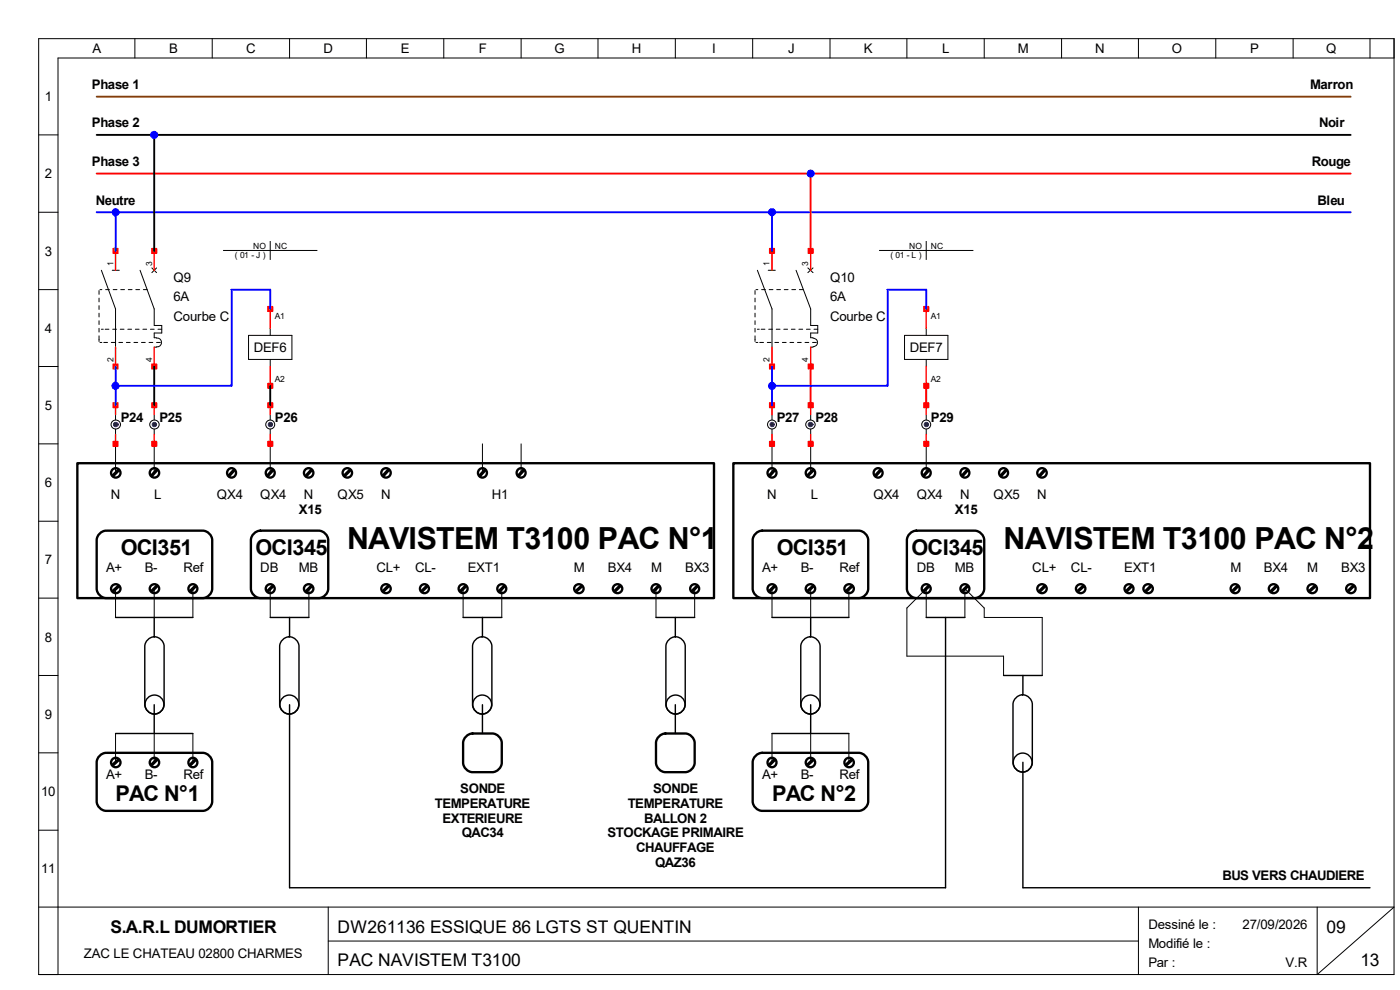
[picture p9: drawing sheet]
<svg xmlns="http://www.w3.org/2000/svg" width="297mm" height="210mm" viewBox="0 0 297 210" stroke-linecap="round" stroke-linejoin="round" font-family="sans-serif">
<defs><g id="words">
<g font-size="6.5">
<text x="73.6" y="116.3">NAVISTEM T3100 PAC N°1</text>
<text x="212.8" y="116.3">NAVISTEM T3100 PAC N°2</text>
</g>
<g font-size="4.6">
<text x="25.6" y="117.7">OCI351</text>
<text x="54.2" y="117.7">OCI345</text>
<text x="164.7" y="117.7">OCI351</text>
<text x="193.3" y="117.7">OCI345</text>
<text x="24.5" y="169.9">PAC N°1</text>
<text x="163.7" y="169.9">PAC N°2</text>
</g>
<g font-size="3.7">
<text x="23.4" y="197.7">S.A.R.L DUMORTIER</text>
<text x="71.6" y="197.7">DW261136 ESSIQUE 86 LGTS ST QUENTIN</text>
<text x="281.3" y="197.7">09</text>
<text x="71.6" y="204.8">PAC NAVISTEM T3100</text>
<text x="288.5" y="204.8">13</text>
</g>
<g font-size="2.8">
<text x="19.6" y="11.2">A</text>
<text x="35.9" y="11.2">B</text>
<text x="52.2" y="11.2">C</text>
<text x="68.6" y="11.2">D</text>
<text x="85" y="11.2">E</text>
<text x="101.5" y="11.2">F</text>
<text x="117.6" y="11.2">G</text>
<text x="134" y="11.2">H</text>
<text x="151" y="11.2">I</text>
<text x="167.1" y="11.2">J</text>
<text x="183.2" y="11.2">K</text>
<text x="199.8" y="11.2">L</text>
<text x="215.8" y="11.2">M</text>
<text x="232.2" y="11.2">N</text>
<text x="248.5" y="11.2">O</text>
<text x="265.1" y="11.2">P</text>
<text x="281.2" y="11.2">Q</text>
<text x="9.5" y="21.4">1</text>
<text x="19.5" y="18.9">Phase 1</text>
<text x="277.8" y="18.9">Marron</text>
<text x="19.5" y="27">Phase 2</text>
<text x="279.7" y="27">Noir</text>
<text x="19.5" y="35.2">Phase 3</text>
<text x="278.2" y="35.2">Rouge</text>
<text x="9.5" y="37.8">2</text>
<text x="20.3" y="43.4">Neutre</text>
<text x="279.4" y="43.4">Bleu</text>
<text x="9.5" y="54.2">3</text>
<text x="36.8" y="59.8">Q9</text>
<text x="176" y="59.8">Q10</text>
<text x="36.8" y="63.9">6A</text>
<text x="176" y="63.9">6A</text>
<text x="9.5" y="70.5">4</text>
<text x="36.8" y="68">Courbe C</text>
<text x="176" y="68">Courbe C</text>
<text x="53.8" y="74.6">DEF6</text>
<text x="192.9" y="74.6">DEF7</text>
<text x="9.5" y="86.9">5</text>
<text x="25.6" y="89.4">P24</text>
<text x="33.8" y="89.4">P25</text>
<text x="58.3" y="89.4">P26</text>
<text x="164.7" y="89.4">P27</text>
<text x="172.9" y="89.4">P28</text>
<text x="197.4" y="89.4">P29</text>
<text x="9.5" y="103.3">6</text>
<text x="23.5" y="105.8">N</text>
<text x="32.7" y="105.8">L</text>
<text x="46" y="105.8">QX4</text>
<text x="55.2" y="105.8">QX4</text>
<text x="64.4" y="105.8">N</text>
<text x="71.6" y="105.8">QX5</text>
<text x="80.8" y="105.8">N</text>
<text x="104.3" y="105.8">H1</text>
<text x="162.7" y="105.8">N</text>
<text x="171.9" y="105.8">L</text>
<text x="185.2" y="105.8">QX4</text>
<text x="194.4" y="105.8">QX4</text>
<text x="203.6" y="105.8">N</text>
<text x="210.7" y="105.8">QX5</text>
<text x="219.9" y="105.8">N</text>
<text x="63.4" y="108.9">X15</text>
<text x="202.5" y="108.9">X15</text>
<text x="9.5" y="119.6">7</text>
<text x="22.5" y="121.2">A+</text>
<text x="30.7" y="121.2">B-</text>
<text x="38.9" y="121.2">Ref</text>
<text x="55.2" y="121.2">DB</text>
<text x="63.4" y="121.2">MB</text>
<text x="79.8" y="121.2">CL+</text>
<text x="88" y="121.2">CL-</text>
<text x="99.2" y="121.2">EXT1</text>
<text x="121.7" y="121.2">M</text>
<text x="128.9" y="121.2">BX4</text>
<text x="138.1" y="121.2">M</text>
<text x="145.3" y="121.2">BX3</text>
<text x="161.6" y="121.2">A+</text>
<text x="169.8" y="121.2">B-</text>
<text x="178" y="121.2">Ref</text>
<text x="194.4" y="121.2">DB</text>
<text x="202.5" y="121.2">MB</text>
<text x="218.9" y="121.2">CL+</text>
<text x="227.1" y="121.2">CL-</text>
<text x="238.4" y="121.2">EXT1</text>
<text x="260.9" y="121.2">M</text>
<text x="268" y="121.2">BX4</text>
<text x="277.2" y="121.2">M</text>
<text x="284.4" y="121.2">BX3</text>
<text x="9.5" y="136">8</text>
<text x="9.5" y="152.4">9</text>
<text x="22.5" y="165.2">A+</text>
<text x="30.7" y="165.2">B-</text>
<text x="38.9" y="165.2">Ref</text>
<text x="161.6" y="165.2">A+</text>
<text x="169.8" y="165.2">B-</text>
<text x="178" y="165.2">Ref</text>
<text x="8.7" y="168.7">10</text>
<text x="92.2" y="171.3">TEMPERATURE</text>
<text x="97.6" y="168.2">SONDE</text>
<text x="133.1" y="171.3">TEMPERATURE</text>
<text x="138.5" y="168.2">SONDE</text>
<text x="93.8" y="174.4">EXTERIEURE</text>
<text x="97.9" y="177.5">QAC34</text>
<text x="128.8" y="177.5">STOCKAGE PRIMAIRE</text>
<text x="136.6" y="174.4">BALLON 2</text>
<text x="8.7" y="185.1">11</text>
<text x="134.9" y="180.6">CHAUFFAGE</text>
<text x="138.9" y="183.7">QAZ36</text>
<text x="259.2" y="186.6">BUS VERS CHAUDIERE</text>
<text x="243.5" y="196.9">Dessiné le :</text>
<text x="263.5" y="196.9">27/09/2026</text>
<text x="17.8" y="203">ZAC LE CHATEAU 02800 CHARMES</text>
<text x="243.5" y="201">Modifié le :</text>
<text x="243.5" y="205">Par :</text>
<text x="272.6" y="205">V.R</text>
</g>
<g font-size="1.8">
<text x="53.7" y="52.7">NO</text>
<text x="58.3" y="52.7">NC</text>
<text x="192.8" y="52.7">NO</text>
<text x="197.4" y="52.7">NC</text>
<text x="24.1" y="56.3" transform="rotate(-90 24.1 56.3)">1</text>
<text x="32.3" y="56.3" transform="rotate(-90 32.3 56.3)">3</text>
<text x="49.8" y="54.7">( 01 - J )</text>
<text x="163.2" y="56.3" transform="rotate(-90 163.2 56.3)">1</text>
<text x="171.4" y="56.3" transform="rotate(-90 171.4 56.3)">3</text>
<text x="188.8" y="54.7">( 01 - L )</text>
<text x="58.3" y="67.6">A1</text>
<text x="197.4" y="67.6">A1</text>
<text x="24.1" y="76.7" transform="rotate(-90 24.1 76.7)">2</text>
<text x="32.3" y="76.7" transform="rotate(-90 32.3 76.7)">4</text>
<text x="163.2" y="76.7" transform="rotate(-90 163.2 76.7)">2</text>
<text x="171.4" y="76.7" transform="rotate(-90 171.4 76.7)">4</text>
<text x="58.3" y="80.9">A2</text>
<text x="197.4" y="80.9">A2</text>
</g>
</g></defs>
<g fill="none" stroke="#000" stroke-width=".21">
<path d="M8.2 8.2h287.4v198.4h-287.4zM28.6 8.2v4.1M45 8.2v4.1M61.4 8.2v4.1M77.7 8.2v4.1M94.1 8.2v4.1M110.5 8.2v4.1M126.8 8.2v4.1M143.2 8.2v4.1M159.6 8.2v4.1M176 8.2v4.1M192.3 8.2v4.1"/>
<path d="M208.7 8.2v4.1M225.1 8.2v4.1M241.4 8.2v4.1M257.8 8.2v4.1M274.2 8.2v4.1M290.5 8.2v4.1M295.6 12.3h-283.3v194.3M8.2 28.6h4.1M8.2 45h4.1M21.5 57.3l3 8.2v8.4M23.8 57.3h1.5M29.7 57.3l3 8.2v3.5h1.6v1.6h-1.6v1h.5"/>
<path d="M32.2 56.8l1 1M33.2 56.8l-1 1M47.3 53.1h20M57.3 51.1v4M160.6 57.3l3.1 8.2v8.4M162.9 57.3h1.5M168.8 57.3l3.1 8.2v3.5h1.5v1.6h-1.5v1h.5M171.3 56.8l1.1 1M172.4 56.8l-1.1 1M186.4 53.1h20M196.4 51.1v4M8.2 61.4h4.1"/>
<path d="M8.2 77.7h4.1M21 61.6v.8M21 63.2v.8M21 64.8v.8M21 66.4v.8M21 68v.8M21 69.6v.8M21 71.2v1.2M21.2 61.4h.4M21.2 72.6h.4M21.5 69.8h.4M22 72.6h.8"/>
<path d="M22.3 69.8h.8M22.4 61.4h.8M23.6 72.6h.8M23.9 69.8h.8M24 61.4h.8M25.2 72.6h.8M25.5 69.8h.8M25.6 61.4h.8M26.8 72.6h.8M27.1 69.8h.8M27.2 61.4h.8M28.4 72.6h.8"/>
<path d="M28.7 69.8h.8M28.8 61.4h.8M30 72.6h.8M30.3 69.8h.8M30.4 61.4h.8M31.6 72.6h.8M31.9 69.8h.8M32.7 73.6h.5M33.2 71.7a.91 .91 0 0 1 1.1 .9 .91 .91 0 0 1-1.1 .9M33.2 72.6h.8M33.5 69.8h.8M52.7 71.1h9.2v5.1h-9.2z"/>
<path d="M57.3 69.6v1.5M57.3 76.2v1.5M160.1 61.6v.8M160.1 63.2v.8M160.1 64.8v.8M160.1 66.4v.8M160.1 68v.8M160.1 69.6v.8M160.1 71.2v1.2M160.3 61.4h.4M160.3 72.6h.4M160.6 69.8h.4"/>
<path d="M161.1 72.6h.8M161.4 69.8h.8M161.5 61.4h.8M162.7 72.6h.8M163 69.8h.8M163.1 61.4h.8M164.3 72.6h.8M164.6 69.8h.8M164.7 61.4h.8M165.9 72.6h.8M166.2 69.8h.8M166.3 61.4h.8"/>
<path d="M167.5 72.6h.8M167.8 69.8h.8M167.9 61.4h.8M169.1 72.6h.8M169.4 69.8h.8M169.5 61.4h.8M170.7 72.6h.8M171 69.8h.8M171.9 73.6h.5M172.3 72.6h.8M172.4 71.7a.9 .9 0 0 1 1 .9 .9 .9 0 0 1-1 .9M172.6 69.8h.8"/>
<path d="M191.8 71.1h9.2v5.1h-9.2zM196.4 69.6v1.5M196.4 76.2v1.5M8.2 94.1h4.1M24.5 88v1M24.5 91v1.1M24.5 94.1v6.1M32.7 88v1M32.7 91v1.1M32.7 94.1v6.1M57.3 88v1M57.3 91v1.1"/>
<path d="M57.3 94.1v6.1M102.3 94.1v6.1M110.5 94.1v6.1M163.7 88v1M163.7 91v1.1M163.7 94.1v6.1M171.9 88v1M171.9 91v1.1M171.9 94.1v6.1M196.4 88v1M196.4 91v1.1M196.4 94.1v6.1"/>
<path d="M8.2 110.5h4.1M8.2 126.8h4.1M24.5 124.8v6.1M32.7 124.8v6.1M40.9 124.8v6.1M57.3 124.8v6.1M65.5 124.8v6.1M98.2 124.8v6.1M106.4 124.8v6.1M139.1 124.8v6.1M147.3 124.8v6.1M163.7 124.8v6.1"/>
<path d="M171.9 124.8v6.1M180 124.8v6.1M196.4 130.9v-6.1l-4.1 4.1v10.2h20.5v4.1M204.6 130.9v-6.1l4.1 4.1v2h12.3v12.3M8.2 143.2h4.1M8.2 159.6h4.1M24.5 155.5v6.1M32.7 155.5v6.1M40.9 155.5v6.1M163.7 155.5v6.1M171.9 155.5v6.1M180 155.5v6.1"/>
<path d="M8.2 176h4.1M8.2 192.3h287.4l-16.3 14.3v-14.3M69.6 192.3v14.3M69.6 199.5h171.8M241.4 192.3v14.3"/>
<circle cx="24.6" cy="90" r=".98"/>
<circle cx="32.8" cy="90" r=".98"/>
<circle cx="57.3" cy="90" r=".95"/>
<circle cx="163.7" cy="90" r=".95"/>
<circle cx="171.9" cy="90" r=".98"/>
<circle cx="196.4" cy="90" r=".95"/>
</g>
<g fill="none" stroke="#000" stroke-width=".5">
<path d="M16.4 98.2h135v28.6h-135zM155.5 98.2h135v28.6h-135zM21.1 113.1l.9-.5 .5-.1h20.5a2.15 2.15 0 0 1 2 2v10.3a2.15 2.15 0 0 1-2 2h-20.5a2.15 2.15 0 0 1-2-2v-10.3l.1-.5zM53.8 113.1l.9-.5 .5-.1h12.4a2.15 2.15 0 0 1 2 2v10.3a2.15 2.15 0 0 1-2 2h-12.4a2.15 2.15 0 0 1-2-2v-10.3l.1-.5zM160.2 113.1l.9-.5 .5-.1h20.5a2.15 2.15 0 0 1 2 2v10.3a2.15 2.15 0 0 1-2 2h-20.5a2.15 2.15 0 0 1-2-2v-10.3l.1-.5zM192.9 113.1l.9-.5 .5-.1h12.4a2.15 2.15 0 0 1 2 2v10.3a2.15 2.15 0 0 1-2 2h-12.4a2.15 2.15 0 0 1-2-2v-10.3l.1-.5zM98.8 156.1l.9-.5 .5-.1h4.2a2.15 2.15 0 0 1 2 2v4.2a2.15 2.15 0 0 1-2 2h-4.2a2.15 2.15 0 0 1-2-2v-4.2l.1-.5zM139.7 156.1l.9-.5 .5-.1h4.2a2.15 2.15 0 0 1 2 2v4.2a2.15 2.15 0 0 1-2 2h-4.2a2.15 2.15 0 0 1-2-2v-4.2l.1-.5zM21.1 160.2l.9-.5 .5-.1h20.5a2.15 2.15 0 0 1 2 2v8.3a2.15 2.15 0 0 1-2 2h-20.5a2.15 2.15 0 0 1-2-2v-8.3l.1-.5zM160.2 160.2l.9-.5 .5-.1h20.5a2.15 2.15 0 0 1 2 2v8.3a2.15 2.15 0 0 1-2 2h-20.5a2.15 2.15 0 0 1-2-2v-8.3l.1-.5z"/>
<circle cx="24.6" cy="100.3" r="1"/>
<circle cx="32.8" cy="100.3" r="1"/>
<circle cx="49.1" cy="100.2" r=".97"/>
<circle cx="57.3" cy="100.2" r=".97"/>
<circle cx="65.5" cy="100.3" r="1"/>
<circle cx="73.7" cy="100.3" r="1"/>
<circle cx="81.9" cy="100.3" r="1"/>
<circle cx="102.3" cy="100.2" r=".97"/>
<circle cx="110.5" cy="100.2" r=".97"/>
<circle cx="163.7" cy="100.2" r=".97"/>
<circle cx="171.9" cy="100.3" r="1"/>
<circle cx="186.2" cy="100.2" r=".97"/>
<circle cx="196.4" cy="100.2" r=".97"/>
<circle cx="204.6" cy="100.2" r=".97"/>
<circle cx="212.8" cy="100.2" r=".97"/>
<circle cx="221" cy="100.3" r="1"/>
<circle cx="24.6" cy="124.8" r=".98"/>
<circle cx="32.8" cy="124.8" r=".98"/>
<circle cx="40.9" cy="124.8" r=".95"/>
<circle cx="57.3" cy="124.8" r=".95"/>
<circle cx="65.5" cy="124.8" r=".98"/>
<circle cx="81.9" cy="124.8" r=".98"/>
<circle cx="90" cy="124.8" r=".95"/>
<circle cx="98.2" cy="124.8" r=".95"/>
<circle cx="106.4" cy="124.8" r=".95"/>
<circle cx="122.8" cy="124.8" r=".98"/>
<circle cx="131" cy="124.8" r=".98"/>
<circle cx="139.1" cy="124.8" r=".95"/>
<circle cx="147.3" cy="124.8" r=".95"/>
<circle cx="163.7" cy="124.8" r=".95"/>
<circle cx="171.9" cy="124.8" r=".98"/>
<circle cx="180.1" cy="124.8" r=".98"/>
<circle cx="196.4" cy="124.8" r=".95"/>
<circle cx="204.6" cy="124.8" r=".95"/>
<circle cx="221" cy="124.8" r=".98"/>
<circle cx="229.2" cy="124.8" r=".98"/>
<circle cx="239.4" cy="124.8" r=".95"/>
<circle cx="243.5" cy="124.8" r=".98"/>
<circle cx="261.9" cy="124.8" r=".95"/>
<circle cx="270.1" cy="124.8" r=".98"/>
<circle cx="278.3" cy="124.8" r=".98"/>
<circle cx="286.5" cy="124.8" r=".98"/>
<circle cx="24.6" cy="161.7" r="1"/>
<circle cx="32.8" cy="161.7" r="1"/>
<circle cx="40.9" cy="161.7" r=".97"/>
<circle cx="163.7" cy="161.7" r=".97"/>
<circle cx="171.9" cy="161.7" r="1"/>
<circle cx="180.1" cy="161.7" r="1"/>
</g>
<g fill="none" stroke="#000" stroke-width=".3">
<path d="M24.5 130.9h16.4M31.3 135.6a2.02 2.02 0 0 1 2.2-.4 2.02 2.02 0 0 1 1.3 1.8v12.4a2.05 2.05 0 0 1-2 2 2.05 2.05 0 0 1-2.1-2v-12.4l.1-.5zM32.7 130.9v4.1M57.3 130.9h8.2M59.9 135.6a2.02 2.02 0 0 1 2.2-.4 2.02 2.02 0 0 1 1.3 1.8v12.4a2.05 2.05 0 0 1-2 2 2.05 2.05 0 0 1-2.1-2v-12.4l.1-.5zM61.4 130.9v4.1M98.2 130.9h8.2M100.8 135.6a2.02 2.02 0 0 1 2.2-.4 2.02 2.02 0 0 1 1.3 1.8v12.4a2.05 2.05 0 0 1-2 2 2.05 2.05 0 0 1-2.1-2v-12.4l.1-.5zM102.3 130.9v4.1M139.1 130.9h8.2M141.8 135.6a2.02 2.02 0 0 1 2.2-.4 2.02 2.02 0 0 1 1.3 1.8v12.4a2.05 2.05 0 0 1-2 2 2.05 2.05 0 0 1-2.1-2v-12.4l.1-.5zM143.2 130.9v4.1"/>
<path d="M163.7 130.9h16.3M170.4 135.6a2.02 2.02 0 0 1 2.2-.4 2.02 2.02 0 0 1 1.3 1.8v12.4a2.05 2.05 0 0 1-2 2 2.05 2.05 0 0 1-2.1-2v-12.4l.1-.5zM171.9 130.9v4.1M196.4 130.9h8.2M200.5 130.9v57.3h-139.1v-38.8M24.5 155.5h16.4M32.7 149.4v6.1M102.3 149.4v6.1M143.2 149.4v6.1M163.7 155.5h16.3M171.9 149.4v6.1M212.8 143.2h8.2"/>
<path d="M215.5 147.9a2.02 2.02 0 0 1 2.1-.4 2.02 2.02 0 0 1 1.3 1.8v12.4a2.05 2.05 0 0 1-2 2 2.05 2.05 0 0 1-2.1-2v-12.4l.1-.5zM216.9 143.2v4.1M216.9 161.6v26.6h73.6"/>
<circle cx="32.8" cy="149.4" r="2"/>
<circle cx="61.4" cy="149.4" r="2"/>
<circle cx="102.3" cy="149.4" r="2"/>
<circle cx="143.3" cy="149.4" r="2"/>
<circle cx="171.9" cy="149.4" r="2"/>
<circle cx="216.9" cy="161.7" r="2"/>
</g>
<g fill="none" stroke="#000" stroke-width=".7">
<path d="M25.1 99.7l-1.1 1.1M33.2 99.7l-1 1.1M49.6 99.7l-1 1.1M57.8 99.7l-1 1.1M66 99.7l-1 1.1M74.2 99.7l-1.1 1.1M82.3 99.7l-1 1.1M102.8 99.7l-1 1.1M111 99.7l-1 1.1M164.2 99.7l-1 1.1M172.4 99.7l-1.1 1.1M186.7 99.7l-1 1.1"/>
<path d="M196.9 99.7l-1 1.1M205.1 99.7l-1 1.1M213.3 99.7l-1 1.1M221.5 99.7l-1 1.1M25.1 124.3l-1.1 1M33.2 124.3l-1 1M41.4 124.3l-1 1M57.8 124.3l-1 1M66 124.3l-1 1M82.3 124.3l-1 1M90.5 124.3l-1 1M98.7 124.3l-1 1"/>
<path d="M106.9 124.3l-1 1M123.3 124.3l-1.1 1M131.4 124.3l-1 1M139.6 124.3l-1 1M147.8 124.3l-1 1M164.2 124.3l-1 1M172.4 124.3l-1.1 1M180.6 124.3l-1.1 1M196.9 124.3l-1 1M205.1 124.3l-1 1M221.5 124.3l-1 1M229.7 124.3l-1.1 1"/>
<path d="M239.9 124.3l-1 1M244 124.3l-1 1M262.4 124.3l-1 1M270.6 124.3l-1 1M278.8 124.3l-1.1 1M286.9 124.3l-1 1M25.1 161.1l-1.1 1M33.2 161.1l-1 1M41.4 161.1l-1 1M164.2 161.1l-1 1M172.4 161.1l-1.1 1M180.6 161.1l-1.1 1"/>
</g>
<g fill="#000080" stroke="#000080" stroke-width=".21">
<path d="M57.1 89.6a.48 .48 0 0 1 .7 .4h-.5h.5a.46 .46 0 0 1-.7 .4 .46 .46 0 0 1 0-.8z" fill-rule="evenodd"/>
<path d="M24.3 89.6a.57 .57 0 0 1 .8 .4h-.6h.6a.5 .5 0 0 1-.6 .5 .5 .5 0 0 1-.4-.7z" fill-rule="evenodd"/>
<path d="M32.5 89.6a.48 .48 0 0 1 .7 .4h-.5h.5a.46 .46 0 0 1-.7 .4 .46 .46 0 0 1 0-.8z" fill-rule="evenodd"/>
<path d="M196.2 89.6a.48 .48 0 0 1 .7 .4h-.5h.5a.46 .46 0 0 1-.7 .4 .46 .46 0 0 1 0-.8z" fill-rule="evenodd"/>
<path d="M163.5 89.6a.48 .48 0 0 1 .7 .4h-.5h.5a.46 .46 0 0 1-.7 .4 .46 .46 0 0 1 0-.8z" fill-rule="evenodd"/>
<path d="M171.6 89.6a.57 .57 0 0 1 .8 .4h-.6h.6a.5 .5 0 0 1-.6 .5 .5 .5 0 0 1-.3-.7z" fill-rule="evenodd"/>
</g>
<g fill="#f00" stroke="#f00" stroke-width=".3">
<path d="M56.8 85.4h1v1h-1z" fill-rule="evenodd"/>
<path d="M56.8 93.6h1v1h-1z" fill-rule="evenodd"/>
<path d="M56.8 65h1v1h-1z" fill-rule="evenodd"/>
<path d="M56.8 81.3h1v1h-1z" fill-rule="evenodd"/>
<path d="M24 85.4h1v1h-1z" fill-rule="evenodd"/>
<path d="M24 93.6h1v1h-1z" fill-rule="evenodd"/>
<path d="M32.2 85.4h1v1h-1z" fill-rule="evenodd"/>
<path d="M32.2 93.6h1v1h-1z" fill-rule="evenodd"/>
<path d="M32.2 52.7h1v1h-1z" fill-rule="evenodd"/>
<path d="M24 52.7h1v1h-1z" fill-rule="evenodd"/>
<path d="M24 77.2h1v1h-1z" fill-rule="evenodd"/>
<path d="M32.2 77.2h1v1h-1z" fill-rule="evenodd"/>
<path d="M195.9 85.4h1v1h-1z" fill-rule="evenodd"/>
<path d="M195.9 93.6h1v1h-1z" fill-rule="evenodd"/>
<path d="M195.9 65h1v1h-1z" fill-rule="evenodd"/>
<path d="M195.9 81.3h1v1h-1z" fill-rule="evenodd"/>
<path d="M163.2 85.4h1v1h-1z" fill-rule="evenodd"/>
<path d="M163.2 93.6h1v1h-1z" fill-rule="evenodd"/>
<path d="M171.4 85.4h1v1h-1z" fill-rule="evenodd"/>
<path d="M171.4 93.6h1v1h-1z" fill-rule="evenodd"/>
<path d="M171.4 52.7h1v1h-1z" fill-rule="evenodd"/>
<path d="M163.2 52.7h1v1h-1z" fill-rule="evenodd"/>
<path d="M163.2 77.2h1v1h-1z" fill-rule="evenodd"/>
<path d="M171.4 77.2h1v1h-1z" fill-rule="evenodd"/>
</g>
<g fill="none" stroke="#f00" stroke-width=".3">
<path d="M24.5 53.2v4.1M32.7 53.2v4.1M163.7 53.2v4.1M171.9 53.2v4.1M24.5 73.6v4.1M32.7 73.6v4.1M57.3 65.5v4.1M57.3 77.7v4.1M163.7 73.6v4.1M171.9 73.6v4.1M196.4 65.5v4.1M196.4 77.7v4.1"/>
<path d="M24.5 85.9v2M24.5 92.1v2M32.7 85.9v2M32.7 92.1v2M57.3 85.9v2M57.3 92.1v2M163.7 85.9v2M163.7 92.1v2M171.9 85.9v2M171.9 92.1v2M196.4 85.9v2M196.4 92.1v2"/>
</g>
<path d="M20.5 28.6h265.9M32.7 28.6v24.6M32.7 77.7v8.2M57.3 81.8v4.1" fill="none" stroke="#000" stroke-width=".4"/>
<path d="M20.5 20.5h265.9" fill="none" stroke="#804000" stroke-width=".4"/>
<path d="M20.5 36.8h265.9M171.9 36.8v16.4M171.9 77.7v8.2M196.4 81.8v4.1" fill="none" stroke="#f00" stroke-width=".4"/>
<path d="M20.5 45h265.9M24.5 45v8.2M163.7 45v8.2M24.5 77.7v8.2M57.3 65.5v-4.1h-8.2v20.4h-24.6M163.7 77.7v8.2M196.4 65.5v-4.1h-8.2v20.4h-24.5" fill="none" stroke="#00f" stroke-width=".4"/>
<g fill="#00f" stroke="#00f" stroke-width=".21">
<circle cx="24.5" cy="45" r=".75"/>
<circle cx="24.5" cy="81.8" r=".75"/>
<circle cx="163.7" cy="45" r=".75"/>
<circle cx="163.7" cy="81.8" r=".75"/>
<circle cx="32.7" cy="28.6" r=".75"/>
<circle cx="171.9" cy="36.8" r=".75"/>
</g>
<use href="#words"/>
</svg>
